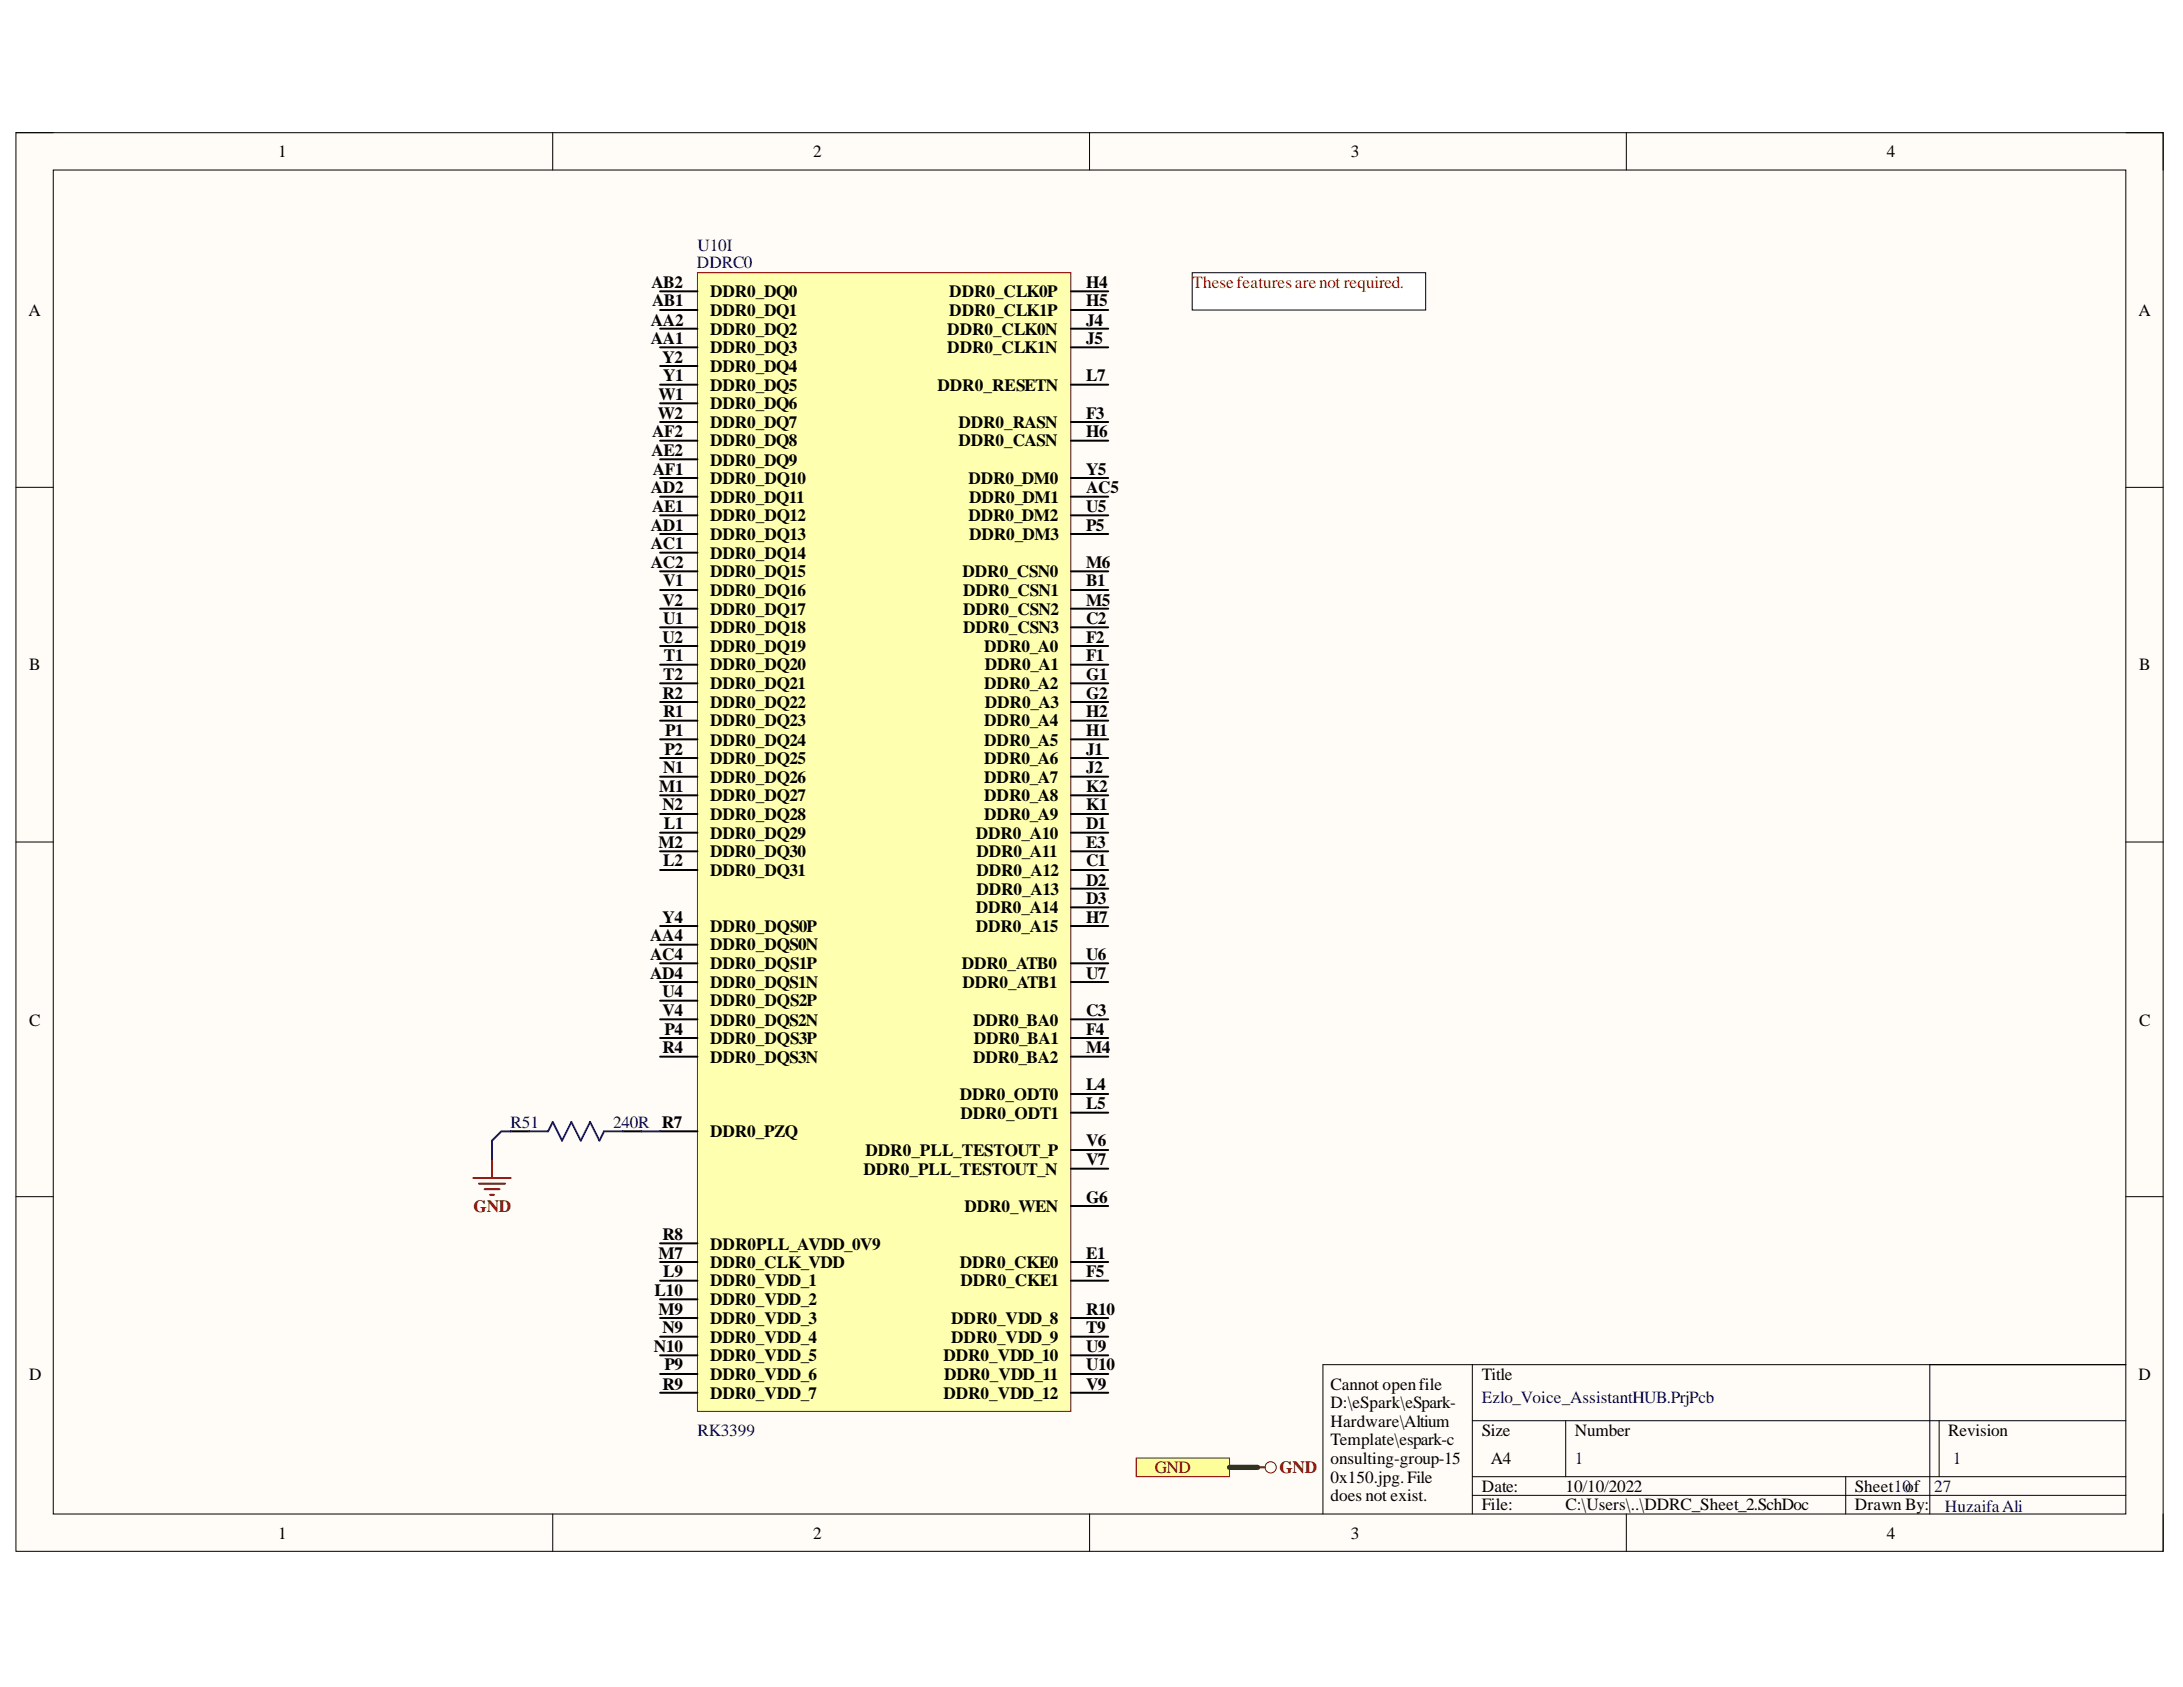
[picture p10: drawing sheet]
<svg xmlns="http://www.w3.org/2000/svg" width="279mm" height="216mm" viewBox="0 0 279 216" stroke-linecap="round" stroke-linejoin="round" font-family="sans-serif">
<defs><g id="words">
<g font-size="2.2">
<text x="35.6" y="20.1">1</text>
<text x="104.1" y="20.1">2</text>
<text x="172.9" y="20.1">3</text>
<text x="241.5" y="20.1">4</text>
<text x="3.6" y="40.4">A</text>
<text x="83.3" y="41.7">AA2</text>
<text x="83.4" y="36.8">AB2</text>
<text x="83.5" y="39.2">AB1</text>
<text x="90.9" y="38">DDR0_DQ0</text>
<text x="90.9" y="40.4">DDR0_DQ1</text>
<text x="121.5" y="38">DDR0_CLK0P</text>
<text x="121.5" y="40.4">DDR0_CLK1P</text>
<text x="139" y="36.8">H4</text>
<text x="139" y="39.2">H5</text>
<text x="139" y="41.7">J4</text>
<text x="273.7" y="40.4">A</text>
<text x="83.3" y="44">AA1</text>
<text x="84.8" y="46.4">Y2</text>
<text x="90.9" y="42.8">DDR0_DQ2</text>
<text x="90.9" y="45.2">DDR0_DQ3</text>
<text x="90.9" y="47.6">DDR0_DQ4</text>
<text x="121.2" y="42.8">DDR0_CLK0N</text>
<text x="121.2" y="45.2">DDR0_CLK1N</text>
<text x="139" y="44">J5</text>
<text x="84.2" y="53.6">W2</text>
<text x="84.3" y="51.2">W1</text>
<text x="84.9" y="48.8">Y1</text>
<text x="90.9" y="50">DDR0_DQ5</text>
<text x="90.9" y="52.4">DDR0_DQ6</text>
<text x="120" y="50">DDR0_RESETN</text>
<text x="139" y="48.8">L7</text>
<text x="139" y="53.6">F3</text>
<text x="83.4" y="58.3">AE2</text>
<text x="83.5" y="55.9">AF2</text>
<text x="90.9" y="54.8">DDR0_DQ7</text>
<text x="90.9" y="57.1">DDR0_DQ8</text>
<text x="90.9" y="59.6">DDR0_DQ9</text>
<text x="122.7" y="54.8">DDR0_RASN</text>
<text x="122.7" y="57.1">DDR0_CASN</text>
<text x="139" y="55.9">H6</text>
<text x="83.3" y="63.1">AD2</text>
<text x="83.5" y="65.5">AE1</text>
<text x="83.5" y="60.8">AF1</text>
<text x="90.9" y="61.9">DDR0_DQ10</text>
<text x="90.9" y="64.3">DDR0_DQ11</text>
<text x="124" y="61.9">DDR0_DM0</text>
<text x="124" y="64.3">DDR0_DM1</text>
<text x="139" y="60.8">Y5</text>
<text x="139" y="63.1">AC5</text>
<text x="139" y="65.5">U5</text>
<text x="83.3" y="68">AD1</text>
<text x="83.3" y="70.3">AC1</text>
<text x="90.9" y="66.7">DDR0_DQ12</text>
<text x="90.9" y="69.1">DDR0_DQ13</text>
<text x="90.9" y="71.5">DDR0_DQ14</text>
<text x="124" y="66.7">DDR0_DM2</text>
<text x="124" y="69.1">DDR0_DM3</text>
<text x="139" y="68">P5</text>
<text x="83.3" y="72.7">AC2</text>
<text x="84.8" y="77.5">V2</text>
<text x="84.9" y="75.1">V1</text>
<text x="90.9" y="73.9">DDR0_DQ15</text>
<text x="90.9" y="76.2">DDR0_DQ16</text>
<text x="123.2" y="73.9">DDR0_CSN0</text>
<text x="123.3" y="76.2">DDR0_CSN1</text>
<text x="139" y="72.7">M6</text>
<text x="139" y="75.1">B1</text>
<text x="139" y="77.5">M5</text>
<text x="84.8" y="82.2">U2</text>
<text x="84.9" y="79.9">U1</text>
<text x="90.9" y="78.7">DDR0_DQ17</text>
<text x="90.9" y="81.1">DDR0_DQ18</text>
<text x="90.9" y="83.4">DDR0_DQ19</text>
<text x="123.3" y="78.7">DDR0_CSN2</text>
<text x="123.3" y="81.1">DDR0_CSN3</text>
<text x="126" y="83.4">DDR0_A0</text>
<text x="139" y="79.9">C2</text>
<text x="139" y="82.2">F2</text>
<text x="3.7" y="85.8">B</text>
<text x="84.8" y="89.4">R2</text>
<text x="84.9" y="87.1">T2</text>
<text x="85" y="84.6">T1</text>
<text x="90.9" y="85.8">DDR0_DQ20</text>
<text x="90.9" y="88.2">DDR0_DQ21</text>
<text x="126" y="88.2">DDR0_A2</text>
<text x="126.1" y="85.8">DDR0_A1</text>
<text x="139" y="84.6">F1</text>
<text x="139" y="87.1">G1</text>
<text x="139" y="89.4">G2</text>
<text x="273.8" y="85.8">B</text>
<text x="84.9" y="91.8">R1</text>
<text x="85.1" y="94.2">P1</text>
<text x="90.9" y="90.6">DDR0_DQ22</text>
<text x="90.9" y="93">DDR0_DQ23</text>
<text x="90.9" y="95.4">DDR0_DQ24</text>
<text x="126" y="93">DDR0_A4</text>
<text x="126" y="95.4">DDR0_A5</text>
<text x="126.1" y="90.6">DDR0_A3</text>
<text x="139" y="91.8">H2</text>
<text x="139" y="94.2">H1</text>
<text x="84.4" y="101.3">M1</text>
<text x="84.9" y="99">N1</text>
<text x="85.1" y="96.6">P2</text>
<text x="90.9" y="97.8">DDR0_DQ25</text>
<text x="90.9" y="100.2">DDR0_DQ26</text>
<text x="126" y="97.8">DDR0_A6</text>
<text x="126" y="100.2">DDR0_A7</text>
<text x="139" y="96.6">J1</text>
<text x="139" y="99">J2</text>
<text x="139" y="101.3">K2</text>
<text x="84.8" y="103.7">N2</text>
<text x="85" y="106.2">L1</text>
<text x="90.9" y="102.5">DDR0_DQ27</text>
<text x="90.9" y="105">DDR0_DQ28</text>
<text x="90.9" y="107.3">DDR0_DQ29</text>
<text x="124.9" y="107.3">DDR0_A10</text>
<text x="126" y="102.5">DDR0_A8</text>
<text x="126" y="105">DDR0_A9</text>
<text x="139" y="103.7">K1</text>
<text x="139" y="106.2">D1</text>
<text x="84.3" y="108.5">M2</text>
<text x="84.9" y="110.9">L2</text>
<text x="90.9" y="109.7">DDR0_DQ30</text>
<text x="90.9" y="112.1">DDR0_DQ31</text>
<text x="125" y="109.7">DDR0_A11</text>
<text x="125" y="112.1">DDR0_A12</text>
<text x="139" y="108.5">E3</text>
<text x="139" y="110.9">C1</text>
<text x="139" y="113.3">D2</text>
<text x="84.8" y="118.1">Y4</text>
<text x="90.9" y="119.3">DDR0_DQS0P</text>
<text x="124.9" y="116.9">DDR0_A14</text>
<text x="124.9" y="119.3">DDR0_A15</text>
<text x="125" y="114.5">DDR0_A13</text>
<text x="139" y="115.7">D3</text>
<text x="139" y="118.1">H7</text>
<text x="83.2" y="120.4">AA4</text>
<text x="83.2" y="122.9">AC4</text>
<text x="83.2" y="125.3">AD4</text>
<text x="90.9" y="121.6">DDR0_DQS0N</text>
<text x="90.9" y="124.1">DDR0_DQS1P</text>
<text x="123.1" y="124.1">DDR0_ATB0</text>
<text x="139" y="122.9">U6</text>
<text x="139" y="125.3">U7</text>
<text x="3.7" y="131.3">C</text>
<text x="84.8" y="127.6">U4</text>
<text x="84.8" y="130">V4</text>
<text x="90.9" y="126.4">DDR0_DQS1N</text>
<text x="90.9" y="128.8">DDR0_DQS2P</text>
<text x="90.9" y="131.3">DDR0_DQS2N</text>
<text x="123.2" y="126.4">DDR0_ATB1</text>
<text x="124.5" y="131.3">DDR0_BA0</text>
<text x="139" y="130">C3</text>
<text x="273.8" y="131.3">C</text>
<text x="84.8" y="134.8">R4</text>
<text x="85.1" y="132.4">P4</text>
<text x="90.9" y="133.6">DDR0_DQS3P</text>
<text x="90.9" y="136">DDR0_DQS3N</text>
<text x="124.5" y="136">DDR0_BA2</text>
<text x="124.6" y="133.6">DDR0_BA1</text>
<text x="139" y="132.4">F4</text>
<text x="139" y="134.8">M4</text>
<text x="122.9" y="140.8">DDR0_ODT0</text>
<text x="122.9" y="143.2">DDR0_ODT1</text>
<text x="139" y="139.5">L4</text>
<text x="139" y="142">L5</text>
<text x="84.7" y="144.4">R7</text>
<text x="90.9" y="145.5">DDR0_PZQ</text>
<text x="110.8" y="147.9">DDR0_PLL_TESTOUT_P</text>
<text x="139" y="146.7">V6</text>
<text x="139" y="149.1">V7</text>
<text x="110.5" y="150.4">DDR0_PLL_TESTOUT_N</text>
<text x="123.4" y="155.1">DDR0_WEN</text>
<text x="139" y="153.9">G6</text>
<text x="84.3" y="161.1">M7</text>
<text x="84.8" y="158.7">R8</text>
<text x="90.9" y="159.9">DDR0PLL_AVDD_0V9</text>
<text x="139" y="161.1">E1</text>
<text x="83.8" y="165.8">L10</text>
<text x="84.9" y="163.5">L9</text>
<text x="90.9" y="162.3">DDR0_CLK_VDD</text>
<text x="90.9" y="164.6">DDR0_VDD_1</text>
<text x="90.9" y="167">DDR0_VDD_2</text>
<text x="122.9" y="162.3">DDR0_CKE0</text>
<text x="122.9" y="164.6">DDR0_CKE1</text>
<text x="139" y="163.5">F5</text>
<text x="83.7" y="173">N10</text>
<text x="84.3" y="168.3">M9</text>
<text x="84.8" y="170.6">N9</text>
<text x="90.9" y="169.5">DDR0_VDD_3</text>
<text x="90.9" y="171.8">DDR0_VDD_4</text>
<text x="121.8" y="169.5">DDR0_VDD_8</text>
<text x="121.8" y="171.8">DDR0_VDD_9</text>
<text x="139" y="168.3">R10</text>
<text x="139" y="170.6">T9</text>
<text x="139" y="173">U9</text>
<text x="3.7" y="176.6">D</text>
<text x="84.8" y="177.8">R9</text>
<text x="85.1" y="175.4">P9</text>
<text x="90.9" y="174.2">DDR0_VDD_5</text>
<text x="90.9" y="176.6">DDR0_VDD_6</text>
<text x="90.9" y="179">DDR0_VDD_7</text>
<text x="120.7" y="174.2">DDR0_VDD_10</text>
<text x="120.7" y="179">DDR0_VDD_12</text>
<text x="120.8" y="176.6">DDR0_VDD_11</text>
<text x="139" y="175.4">U10</text>
<text x="139" y="177.8">V9</text>
<text x="170.3" y="177.8">Cannot openfile</text>
<text x="189.6" y="176.6">Title</text>
<text x="273.7" y="176.6">D</text>
<text x="170.3" y="180.2">D:\eSpark\eSpark-</text>
<text x="170.3" y="182.6">Hardware\Altium</text>
<text x="170.3" y="184.9">Template\espark-c</text>
<text x="189.6" y="183.7">Size</text>
<text x="201.6" y="183.7">Number</text>
<text x="249.3" y="183.7">Revision</text>
<text x="170.3" y="187.4">onsulting-group-15</text>
<text x="170.3" y="189.7">0x150.jpg.File</text>
<text x="189.6" y="190.9">Date:</text>
<text x="190.8" y="187.4">A4</text>
<text x="200.4" y="190.9">10/10/2022</text>
<text x="237.4" y="190.9">Sheet10of</text>
<text x="35.6" y="196.9">1</text>
<text x="104.1" y="196.9">2</text>
<text x="170.3" y="192.1">does not exist.</text>
<text x="172.9" y="196.9">3</text>
<text x="189.6" y="193.3">File:</text>
<text x="200.4" y="193.3">C:\Users\..\DDRC_Sheet_2.SchDoc</text>
<text x="237.4" y="193.3">Drawn By:</text>
<text x="241.5" y="196.9">4</text>
</g>
<g font-size="2.2" fill="#000080">
<text x="89.2" y="34.3">DDRC0</text>
<text x="89.3" y="32.1">U10I</text>
<text x="65.4" y="144.4">R51</text>
<text x="78.5" y="144.4">240R</text>
<text x="189.6" y="179.6">Ezlo_Voice_AssistantHUB.PrjPcb</text>
<text x="89.3" y="183.7">RK3399</text>
<text x="201.6" y="187.4">1</text>
<text x="247.6" y="190.9">27</text>
<text x="249.9" y="187.4">1</text>
<text x="248.9" y="193.5">Huzaifa Ali</text>
</g>
<text font-size="2.2" fill="#f00" x="152.6" y="36.8">Thesefeaturesare not required.</text>
<g font-size="2.2" fill="#800000">
<text x="60.6" y="155.1">GND</text>
<text x="147.8" y="188.6">GND</text>
<text x="163.8" y="188.6">GND</text>
</g>
</g></defs>
<path d="M2 17h274.9v181.5h-274.9z" fill-rule="evenodd" fill="#fffcf8"/>
<path d="M2 17h274.9v181.5h-274.9z" fill="none" stroke="#000" stroke-width=".13"/>
<path d="M6.8 21.8h265.3v172h-265.3z" fill-rule="evenodd" fill="#fffcf8"/>
<g fill="none" stroke="#000" stroke-width=".13">
<path d="M2 17h4.8M70.7 17v4.8M139.4 17v4.8M208.2 17v4.8M272.1 17h4.8v4.8M6.8 21.8h265.3v172h-265.3zM2 62.4h4.8M272.1 62.4h4.8M2 107.8h4.8M272.1 107.8h4.8M2 153.1h4.8M272.1 153.1h4.8"/>
<path d="M188.4 174.6v19.2M247 174.6v19.2M272.1 174.6h-102.8v19.2M70.7 193.8v4.7M139.5 193.8v4.7M188.4 181.8h83.7M188.4 189h83.7M188.4 191.4h83.7M200.4 181.8v7.2M208.2 193.8v4.7M236.2 189v4.8M248.2 181.8v7.2"/>
<path d="M276.9 193.8v4.7"/>
</g>
<path d="M89.3 34.9h47.8v145.7h-47.8z" fill-rule="evenodd" fill="#ffffb0"/>
<path d="M89.3 34.9h47.8v145.7h-47.8z" fill="none" stroke="#800000" stroke-width=".13"/>
<g fill="none" stroke="#000" stroke-width=".25">
<path d="M84.5 37.3h4.8M84.5 39.7h4.8M137.1 37.3h4.7M137.1 39.7h4.7M84.5 42.1h4.8M84.5 44.5h4.8M84.5 46.8h4.8M84.5 49.2h4.8M84.5 51.6h4.8M84.5 54h4.8M84.5 56.4h4.8M84.5 58.8h4.8"/>
<path d="M137.1 42.1h4.7M137.1 44.5h4.7M137.1 49.2h4.7M137.1 54h4.7M137.1 56.4h4.7M84.5 61.2h4.8M84.5 63.6h4.8M84.5 66h4.8M84.5 68.3h4.8M84.5 70.7h4.8M84.5 73.1h4.8M84.5 75.5h4.8"/>
<path d="M84.5 77.9h4.8M137.1 61.2h4.7M137.1 63.6h4.7M137.1 66h4.7M137.1 68.3h4.7M137.1 73.1h4.7M137.1 75.5h4.7M137.1 77.9h4.7M84.5 80.3h4.8M84.5 82.7h4.8M84.5 85.1h4.8M84.5 87.5h4.8"/>
<path d="M84.5 89.8h4.8M84.5 92.2h4.8M84.5 94.6h4.8M84.5 97h4.8M84.5 99.4h4.8M137.1 80.3h4.7M137.1 82.7h4.7M137.1 85.1h4.7M137.1 87.5h4.7M137.1 89.8h4.7M137.1 92.2h4.7M137.1 94.6h4.7"/>
<path d="M137.1 97h4.7M137.1 99.4h4.7M84.5 101.8h4.8M84.5 104.2h4.8M84.5 106.6h4.8M84.5 109h4.8M84.5 111.3h4.8M84.5 118.5h4.8M137.1 101.8h4.7M137.1 104.2h4.7M137.1 106.6h4.7M137.1 109h4.7"/>
<path d="M137.1 111.3h4.7M137.1 118.5h4.7M137.1 113.7h4.7M137.1 116.1h4.7M84.5 120.9h4.8M84.5 123.3h4.8M84.5 125.7h4.8M84.5 128.1h4.8M84.5 130.5h4.8M84.5 132.8h4.8M84.5 135.2h4.8M137.1 123.3h4.7"/>
<path d="M137.1 125.7h4.7M137.1 130.5h4.7M137.1 132.8h4.7M137.1 135.2h4.7M84.5 144.8h4.8M84.5 159.1h4.8M137.1 140h4.7M137.1 142.4h4.7M137.1 147.2h4.7M137.1 149.6h4.7M137.1 154.3h4.7M84.5 161.5h4.8"/>
<path d="M84.5 163.9h4.8M84.5 166.3h4.8M84.5 168.7h4.8M84.5 171.1h4.8M84.5 173.5h4.8M84.5 175.8h4.8M84.5 178.2h4.8M137.1 173.5h4.7M137.1 175.8h4.7M137.1 178.2h4.7M137.1 161.5h4.7M137.1 163.9h4.7"/>
<path d="M137.1 168.7h4.7M137.1 171.1h4.7"/>
</g>
<path d="M152.6 34.9h29.9v4.8h-29.9z" fill-rule="evenodd" fill="#fff"/>
<path d="M152.6 34.9h29.9v4.8h-29.9z" fill="none" stroke="#000" stroke-width=".13"/>
<path d="M65.4 144.8h2.4M79.7 144.8h2.4" fill="none" stroke="#000" stroke-width=".25"/>
<path d="M67.8 144.8h2.3l.6-1.2 1.2 2.4 1.2-2.4 1.2 2.4 1.2-2.4 1.2 2.4 .6-1.2h2.4" fill="none" stroke="#00f" stroke-width=".25"/>
<path d="M60.6 150.8h4.8M61.3 151.5h3.3M62 152.2h1.9M62.7 152.9h.5M63 148.4v2.4" fill="none" stroke="#800000" stroke-width=".25"/>
<path d="M65.4 144.8h-1.2l-1.2 1.2v2.4M82.1 144.8h2.4" fill="none" stroke="#000080" stroke-width=".25"/>
<path d="M145.4 186.6h12v2.4h-12z" fill-rule="evenodd" fill="#ffff80"/>
<g fill="none" stroke="#800000" stroke-width=".13">
<path d="M145.4 186.6h12v2.4h-12z"/>
<circle cx="162.6" cy="187.8" r=".72"/>
</g>
<path d="M161 187.8h.9" fill="none" stroke="#800000" stroke-width=".25"/>
<path d="M157.4 187.8h3.6" fill="none" stroke="#274e13" stroke-width=".68"/>
<use href="#words"/>
</svg>
